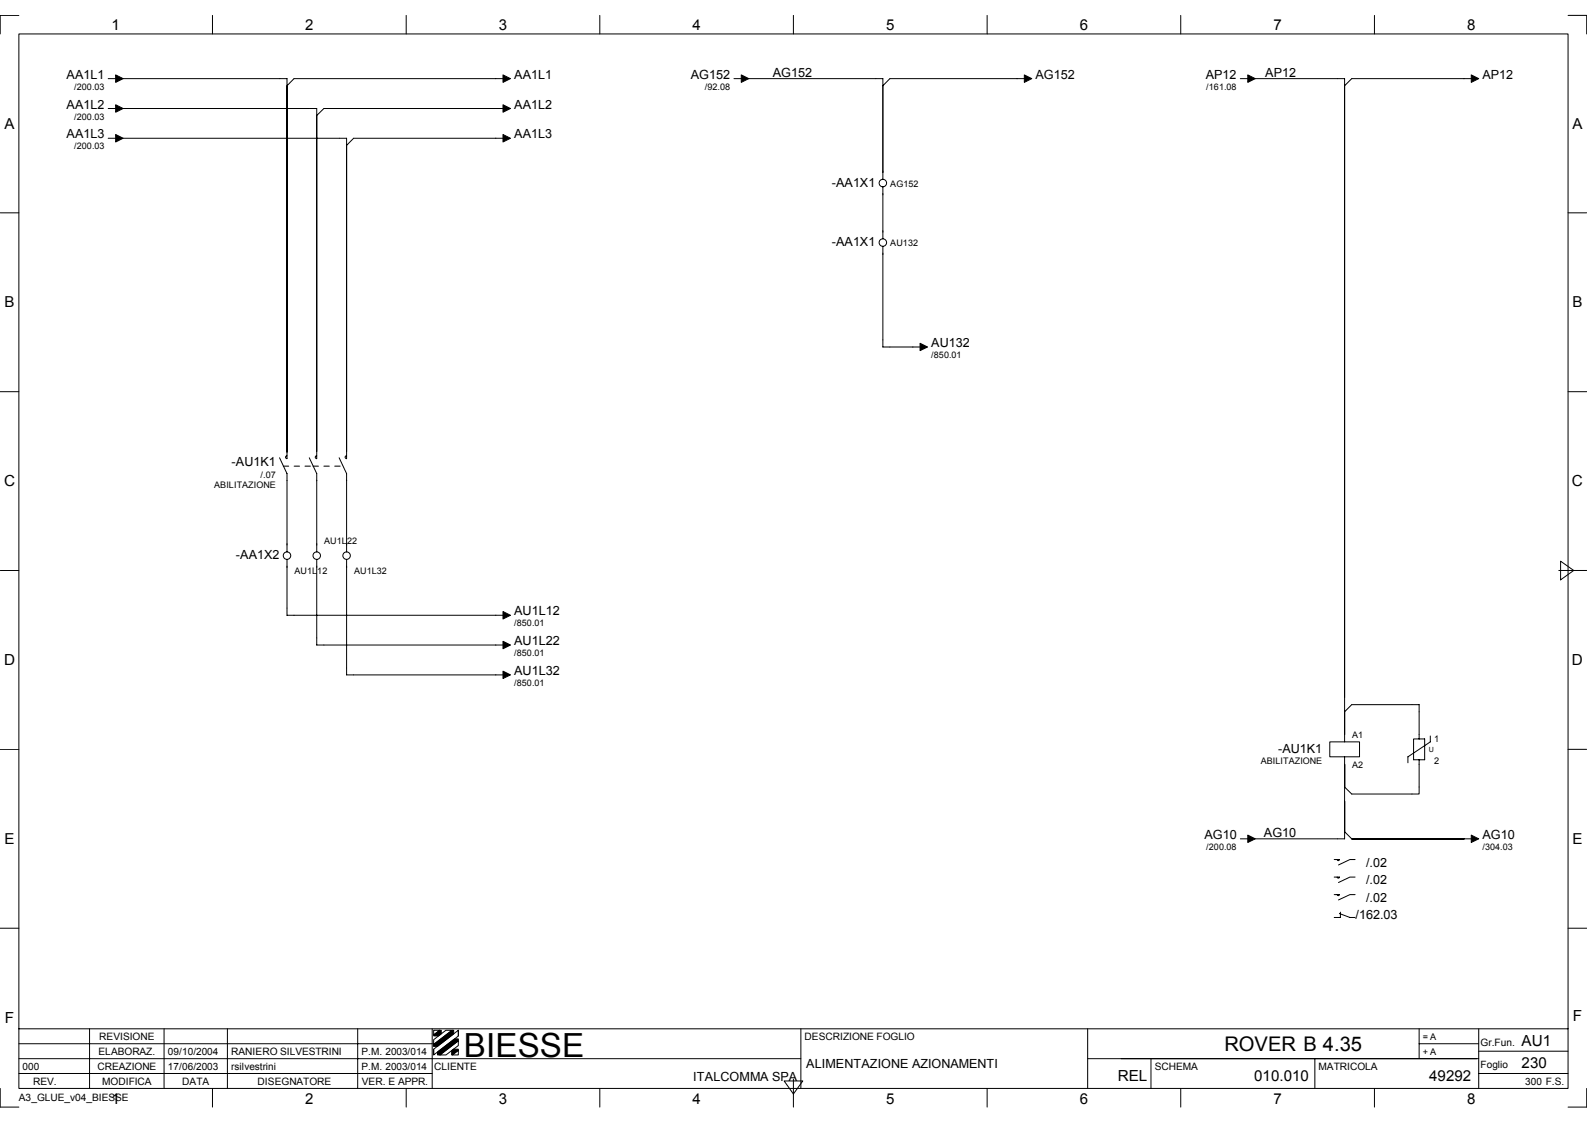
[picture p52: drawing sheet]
<svg xmlns="http://www.w3.org/2000/svg" width="297mm" height="210mm" viewBox="0 0 297 210" stroke-linecap="round" stroke-linejoin="round" font-family="sans-serif">
<defs><g id="words">
<text font-size="6.2" x="86.8" y="197.7">BIESSE</text>
<text font-size="3.8" x="229.2" y="196.7">ROVER B 4.35</text>
<g font-size="2.9">
<text x=".8" y="91">C</text>
<text x="294.2" y="91">C</text>
<text x=".8" y="124.4">D</text>
<text x="294.2" y="124.4">D</text>
<text x=".9" y="191.3">F</text>
<text x="294.4" y="191">F</text>
<text x="284.8" y="195.6">AU1</text>
<text x="209.2" y="202.2">REL</text>
</g>
<g font-size="2.8">
<text x="20.9" y="5.7">1</text>
<text x="57.1" y="5.7">2</text>
<text x="93.4" y="5.7">3</text>
<text x="129.6" y="5.7">4</text>
<text x="165.8" y="5.7">5</text>
<text x="202.1" y="5.7">6</text>
<text x="238.3" y="5.7">7</text>
<text x="274.6" y="5.7">8</text>
<text x=".8" y="24.1">A</text>
<text x="294.3" y="24.1">A</text>
<text x=".8" y="57.5">B</text>
<text x="294.3" y="57.5">B</text>
<text x=".8" y="157.9">E</text>
<text x="294.3" y="157.9">E</text>
<text x="234.7" y="202.2">010.010</text>
<text x="267.5" y="202.2">49292</text>
<text x="284.8" y="199.8">230</text>
<text x="20.9" y="206.5">1</text>
<text x="57.1" y="206.5">2</text>
<text x="93.4" y="206.5">3</text>
<text x="129.6" y="206.5">4</text>
<text x="165.8" y="206.5">5</text>
<text x="202.1" y="206.5">6</text>
<text x="238.3" y="206.5">7</text>
<text x="274.6" y="206.5">8</text>
</g>
<g font-size="2.4">
<text x="12.5" y="14.7">AA1L1</text>
<text x="96.2" y="14.7">AA1L1</text>
<text x="129.3" y="14.7">AG152</text>
<text x="144.6" y="14.4">AG152</text>
<text x="193.8" y="14.7">AG152</text>
<text x="225.7" y="14.7">AP12</text>
<text x="236.8" y="14.4">AP12</text>
<text x="277.5" y="14.7">AP12</text>
<text x="12.5" y="20.3">AA1L2</text>
<text x="96.2" y="20.3">AA1L2</text>
<text x="12.5" y="25.9">AA1L3</text>
<text x="96.2" y="25.9">AA1L3</text>
<text x="155.7" y="34.9">-AA1X1</text>
<text x="155.7" y="46.1">-AA1X1</text>
<text x="174.3" y="64.9">AU132</text>
<text x="43.3" y="87.2">-AU1K1</text>
<text x="44.2" y="104.6">-AA1X2</text>
<text x="96.2" y="115.1">AU1L12</text>
<text x="96.2" y="120.7">AU1L22</text>
<text x="96.2" y="126.3">AU1L32</text>
<text x="239.2" y="140.9">-AU1K1</text>
<text x="225.4" y="156.9">AG10</text>
<text x="236.6" y="156.6">AG10</text>
<text x="277.5" y="156.9">AG10</text>
<text x="255.7" y="162.1">/.02</text>
<text x="255.7" y="165.4">/.02</text>
<text x="253.7" y="172">/162.03</text>
<text x="255.7" y="168.7">/.02</text>
<text x="129.8" y="202.2">ITALCOMMA SPA</text>
<text x="150.9" y="199.7">ALIMENTAZIONE AZIONAMENTI</text>
</g>
<g font-size="1.9">
<text x="18.4" y="197.4">ELABORAZ.</text>
<text x="18.6" y="194.6">REVISIONE</text>
<text x="31.4" y="197.4">09/10/2004</text>
<text x="43.3" y="197.4">RANIERO SILVESTRINI</text>
<text x="67.6" y="197.4">P.M. 2003/014</text>
<text x="150.6" y="194.6">DESCRIZIONE FOGLIO</text>
<text x="277.1" y="195.6">Gr.Fun.</text>
<text x="4.2" y="200.1">000</text>
<text x="6.2" y="202.9">REV.</text>
<text x="18.2" y="200.1">CREAZIONE</text>
<text x="19.1" y="202.9">MODIFICA</text>
<text x="31.4" y="200.1">17/06/2003</text>
<text x="34.1" y="202.9">DATA</text>
<text x="43.3" y="200.1">rsilvestrini</text>
<text x="48.2" y="202.9">DISEGNATORE</text>
<text x="67.6" y="200.1">P.M. 2003/014</text>
<text x="67.7" y="202.9">VER. E APPR.</text>
<text x="81.3" y="200.1">CLIENTE</text>
<text x="216.1" y="200.1">SCHEMA</text>
<text x="246.8" y="200.1">MATRICOLA</text>
<text x="277.1" y="199.8">Foglio</text>
<text x="285.5" y="202.9">300 F.S.</text>
<text x="3.5" y="206.1">A3_GLUE_v04_BIESSE</text>
</g>
<g font-size="1.7">
<text x="13.9" y="16.8">/200.03</text>
<text x="131.9" y="16.8">/92.08</text>
<text x="225.8" y="16.8">/161.08</text>
<text x="13.9" y="22.4">/200.03</text>
<text x="13.9" y="28">/200.03</text>
<text x="166.6" y="34.9">AG152</text>
<text x="166.6" y="46.1">AU132</text>
<text x="174.3" y="67">/850.01</text>
<text x="48.8" y="89.3">/.07</text>
<text x="40.1" y="91.3">ABILITAZIONE</text>
<text x="60.7" y="101.9">AU1L22</text>
<text x="55.1" y="107.4">AU1L12</text>
<text x="66.3" y="107.4">AU1L32</text>
<text x="96.2" y="117.2">/850.01</text>
<text x="96.2" y="122.8">/850.01</text>
<text x="96.2" y="128.3">/850.01</text>
<text x="236" y="143">ABILITAZIONE</text>
<text x="253.1" y="138.1">A1</text>
<text x="253.1" y="143.6">A2</text>
<text x="268.4" y="138.8">1</text>
<text x="268.4" y="143">2</text>
<text x="225.8" y="159">/200.08</text>
<text x="277.5" y="159">/304.03</text>
<text x="266.3" y="194.6">= A</text>
<text x="266.3" y="197.4">+ A</text>
</g>
<text font-size="1.3" x="267.5" y="140.7">U</text>
</g></defs>
<g fill="none" stroke="#000" stroke-width=".19">
<path d="M3.5 6.3h290v197.3h-290zM3.5 2.9h-3.5v3.4M20.3 14.7h2M23 14.7h30.7v71.1l-.3-.3 .3-.2M39.8 2.9v3.4M76 2.9v3.4M94.8 14.7h-39.8l-1.3 1.3M112.3 2.9v3.4M137.4 14.7h2M140.1 14.7h25.1v18.8M148.5 2.9v3.4M184.8 2.9v3.4"/>
<path d="M192.4 14.7h-25.8l-1.4 1.3M221 2.9v3.4M232.2 14.7h2M234.9 14.7h16.8v124.1M257.3 2.9v3.4M276.1 14.7h-23.1l-1.3 1.3M293.5 2.9h3.5v3.4M0 39.8h3.5M20.3 20.3h2M20.3 25.9h2M23 20.3h36.3v65.5l-.3-.3 .3-.2M23 25.9h41.9v59.9l-.3-.3 .3-.2"/>
<path d="M94.8 20.3h-34.2l-1.3 1.3M94.8 25.9h-28.6l-1.3 1.3M165.2 34.9v9.8M293.5 39.8h3.5M165.2 46.1v18.8h7.7M0 73.3h3.5M293.5 73.3h3.5M52.3 85.6l1.4 3v14.7M57.9 85.6l1.4 3v14.7M63.5 85.6l1.4 3v14.7M0 106.7h3.5M53.7 104.6v10.5h41.1"/>
<path d="M59.3 104.6v16.1h35.5M64.9 104.6v21.7h29.9M291.8 106.7h5.2M292.1 105l2.5 1.7-2.5 1.8zM248.9 138.8h5.6v2.8h-5.6zM251.7 133.2l1.3-1.4h12.6v6.4M264.6 138.2h2.1v3.9h-2.1zM267.7 137.7v1.1l-4.2 2.8v1.1M0 140.2h3.5M232.2 156.9h2M251.7 141.6v15.3h-16.8M251.7 155.6l1.3 1.3h23.1"/>
<path d="M265.6 142.1v6.4h-12.6l-1.3-1.3M293.5 140.2h3.5M0 173.7h3.5M249.7 160.8h1l-.2 .2-.2-.2M249.7 164.1h1l-.2 .2-.2-.2M249.7 167.4h1l-.2 .2-.2-.2M250.7 170.9l2 .7h.9M250.9 170.6v1h-1.2M253.6 160.8h-.9l-2.2 1M253.6 164.1h-.9l-2.2 1M253.6 167.4h-.9l-2.2 1M293.5 173.7h3.5"/>
<path d="M3.5 192.5h290M3.5 198.1h146.4M3.5 195.3h77.4M16.8 192.5v11.1M30.7 192.5v11.1M42.6 192.5v11.1M66.9 192.5v11.1M80.9 192.5v11.1M81.2 196.3l4.6-3.6v1.1l-4.6 3.6zM81.2 194.5l2.3-1.8h1.1l-3.4 2.7zM81.2 192.7h1.1l-1.1 .9zM81.2 195.4v.3"/>
<path d="M81.2 196.3v1M82.3 197.4l3.5-2.7v.9l-2.3 1.8zM84.7 197.4l1.1-.9v.9zM85.8 192.7v1.1M149.9 192.5v11.1M203.6 198.1h73.2M203.6 192.5v11.1M215.4 198.1v5.5M246.1 198.1v5.5M265.6 195.3h11.2M265.6 192.5v5.6M276.8 192.5v11.1"/>
<path d="M276.8 196.7h16.7M0 203.6v3.5h3.5M3.5 200.8h77.4M39.8 203.6v3.5M76 203.6v3.5M112.3 203.6v3.5M146.8 202.2h3.5l-1.8 2.5zM148.5 201.9v5.2M184.8 203.6v3.5M221 203.6v3.5M257.3 203.6v3.5M276.8 200.8h16.7"/>
<path d="M297 203.6v3.5h-3.5"/>
<circle cx="165.2" cy="34.2" r=".7"/>
<circle cx="165.2" cy="45.4" r=".7"/>
<circle cx="53.7" cy="103.9" r=".7"/>
<circle cx="59.3" cy="103.9" r=".7"/>
<circle cx="64.9" cy="103.9" r=".7"/>
</g>
<g fill="#000" stroke="#000" stroke-width=".19">
<path d="M21.7 14l1.3 .7-1.3 .7z" fill-rule="evenodd"/>
<path d="M21.7 19.6l1.3 .7-1.3 .7z" fill-rule="evenodd"/>
<path d="M94.1 14l1.4 .7-1.4 .7z" fill-rule="evenodd"/>
<path d="M94.1 19.6l1.4 .7-1.4 .7z" fill-rule="evenodd"/>
<path d="M138.7 14l1.4 .7-1.4 .7z" fill-rule="evenodd"/>
<path d="M191.7 14l1.4 .7-1.4 .7z" fill-rule="evenodd"/>
<path d="M233.5 14l1.4 .7-1.4 .7z" fill-rule="evenodd"/>
<path d="M275.4 14l1.4 .7-1.4 .7z" fill-rule="evenodd"/>
<path d="M21.7 25.2l1.3 .7-1.3 .7z" fill-rule="evenodd"/>
<path d="M94.1 25.2l1.4 .7-1.4 .7z" fill-rule="evenodd"/>
<path d="M172.2 64.2l1.4 .7-1.4 .7z" fill-rule="evenodd"/>
<path d="M94.1 114.4l1.4 .7-1.4 .7z" fill-rule="evenodd"/>
<path d="M94.1 120l1.4 .7-1.4 .7z" fill-rule="evenodd"/>
<path d="M94.1 125.6l1.4 .7-1.4 .6z" fill-rule="evenodd"/>
<path d="M233.5 156.2l1.4 .7-1.4 .7z" fill-rule="evenodd"/>
<path d="M275.4 156.2l1.4 .7-1.4 .7z" fill-rule="evenodd"/>
<path d="M81.2 193.6l1.1-.9h.3v.7l-.5 .4h-.9z" fill-rule="evenodd"/>
<path d="M81.9 196.8l3.2-2.4h.7v.3l-3.5 2.7h-.4z" fill-rule="evenodd"/>
<path d="M81.2 195.4l3.4-2.7h.3v.7l-3 2.3h-.7z" fill-rule="evenodd"/>
<path d="M84.5 196.6l.4-.3h.9v.2l-1.1 .9h-.2z" fill-rule="evenodd"/>
</g>
<path d="M53 87.2h5.6M58.6 87.2h5.6" fill="none" stroke="#000" stroke-width=".19" stroke-dasharray="1 1 1 1 1 1 1 1"/>
<use href="#words"/>
</svg>
